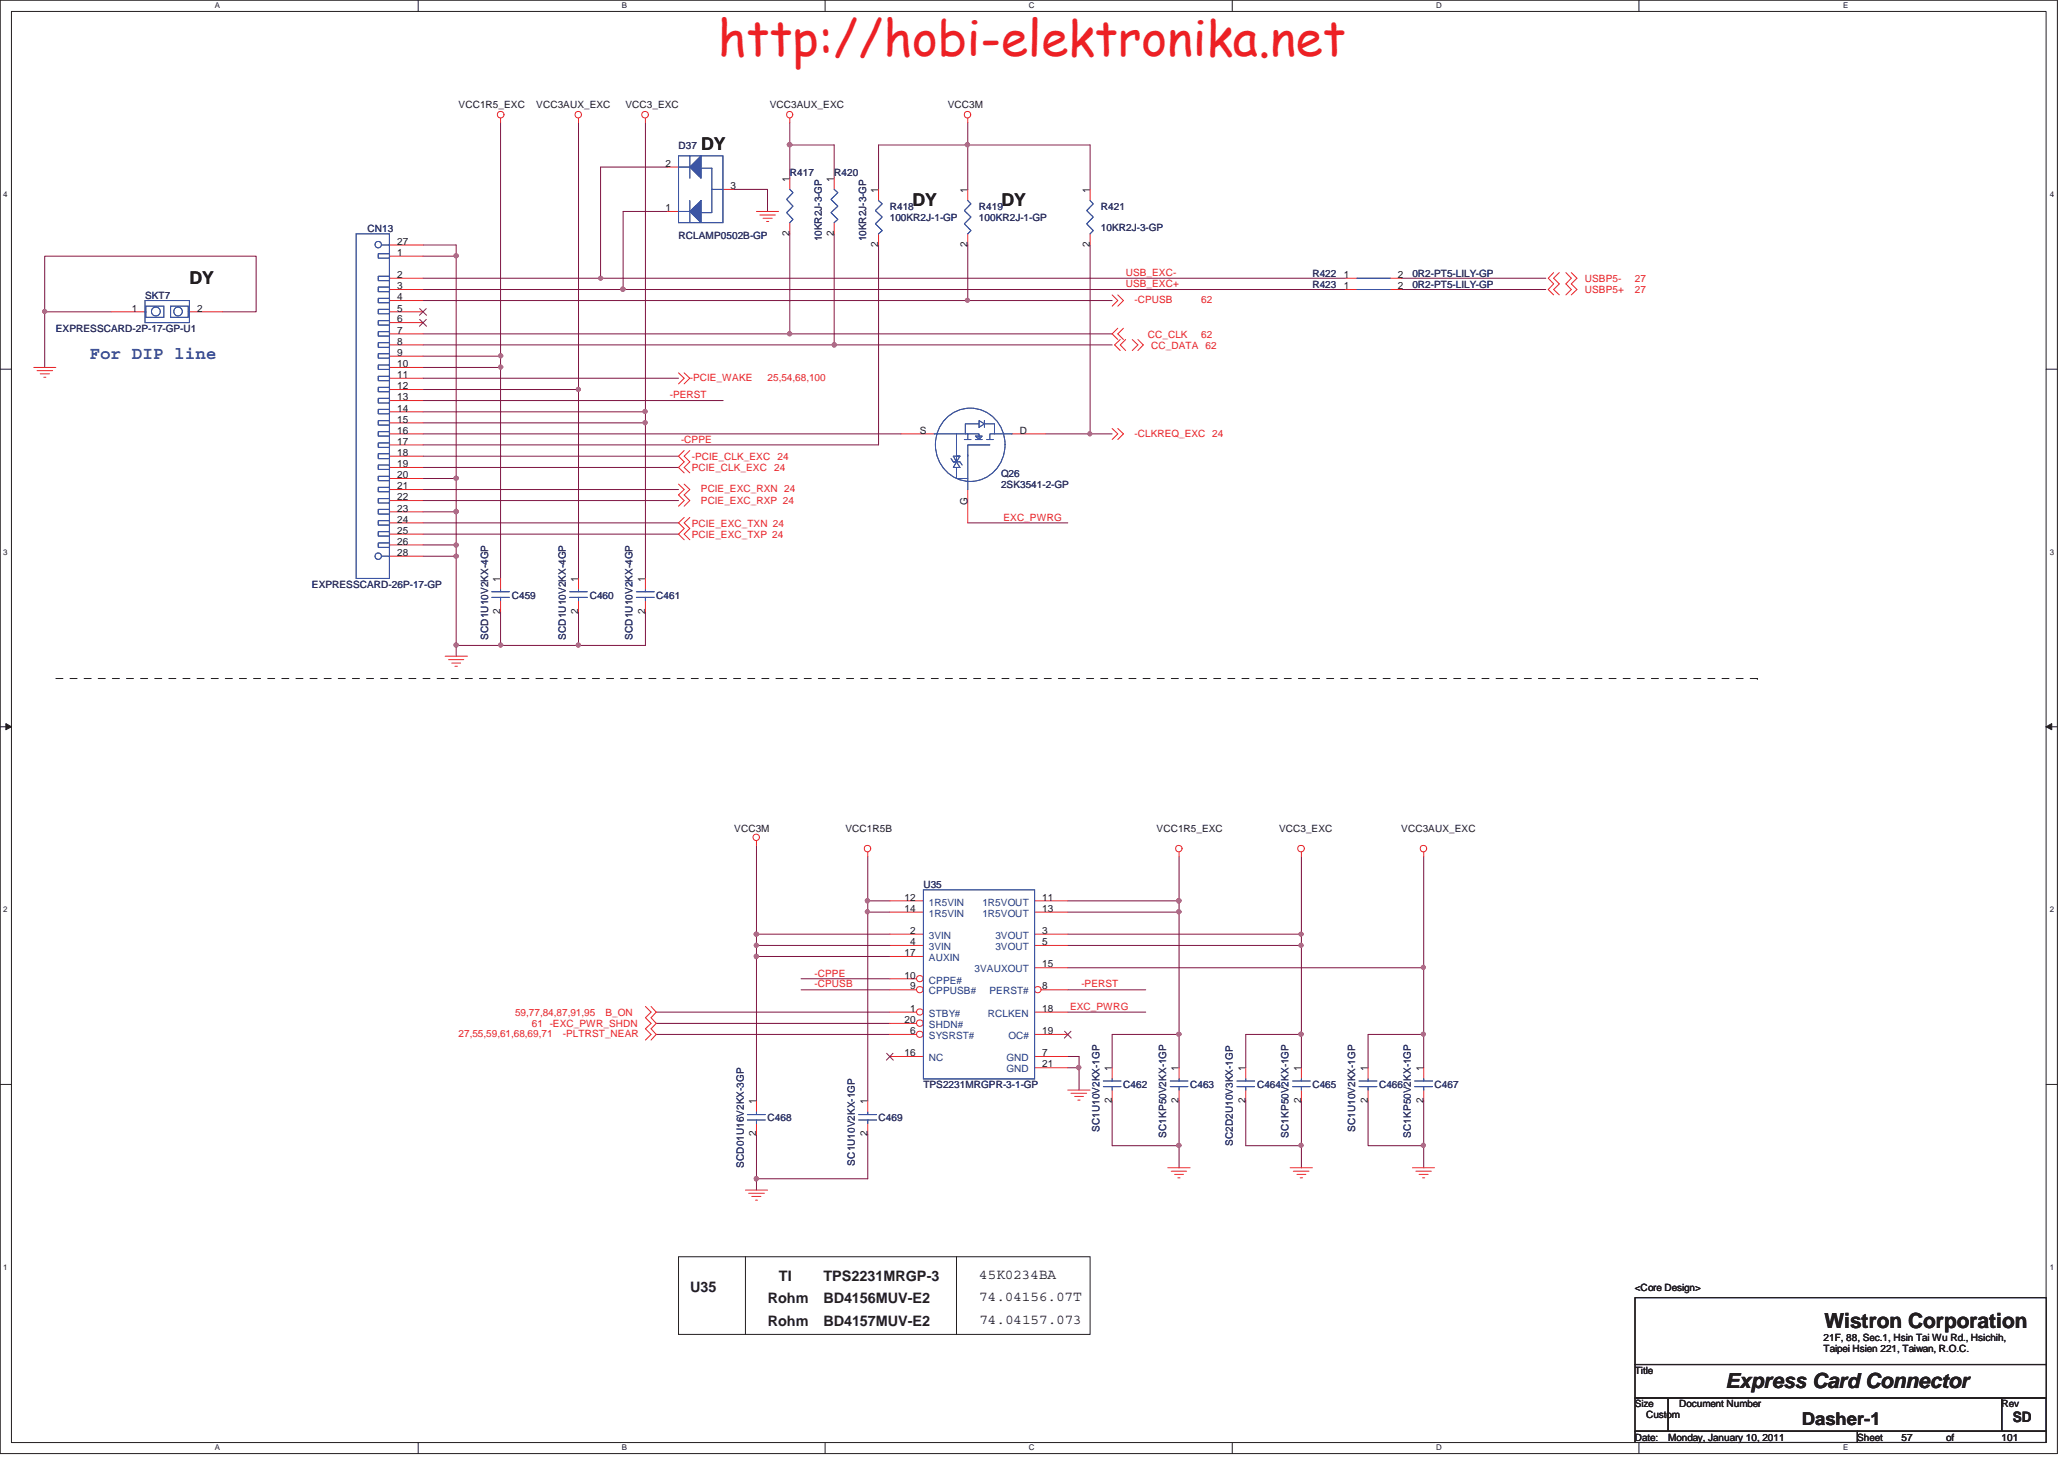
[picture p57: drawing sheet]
<svg xmlns="http://www.w3.org/2000/svg" width="297mm" height="210mm" viewBox="0 0 297 210" stroke-linecap="round" stroke-linejoin="round" font-family="sans-serif">
<defs><g id="words">
<text font-size="7.1" fill="#ed2024" x="103.3" y="8.1">http://hobi-elektronika.net</text>
<g font-size="3" fill="#231f20">
<text x="262.6" y="191.1">Wistron Corporation</text>
<text x="248.3" y="199.8">Express Card Connector</text>
</g>
<g font-size="2.5" fill="#231f20">
<text x="100.9" y="21.6">DY</text>
<text x="131.3" y="29.6">DY</text>
<text x="144.1" y="29.6">DY</text>
<text x="27.3" y="40.8">DY</text>
<text x="259.3" y="205.1">Dasher-1</text>
</g>
<text font-size="2.5" fill="#2d348a" x="12.9" y="51.7">For DIP line</text>
<g font-size="2.1" fill="#231f20">
<text x="99.3" y="186">U35</text>
<text x="112.1" y="184.4">TI</text>
<text x="118.5" y="184.4">TPS2231MRGP-3</text>
<text x="140.9" y="184">45K0234BA</text>
<text x="110.5" y="187.6">Rohm</text>
<text x="110.5" y="190.8">Rohm</text>
<text x="118.5" y="187.6">BD4156MUV-E2</text>
<text x="118.5" y="190.8">BD4157MUV-E2</text>
<text x="140.9" y="187.3">74.04156.07T</text>
<text x="141" y="190.5">74.04157.073</text>
<text x="289.7" y="204.7">SD</text>
</g>
<g font-size="1.4" fill="#231f20">
<text x="66" y="15.5">VCC1R5_EXC</text>
<text x="77.2" y="15.5">VCC3AUX_EXC</text>
<text x="90" y="15.5">VCC3_EXC</text>
<text x="110.8" y="15.5">VCC3AUX_EXC</text>
<text x="136.4" y="15.5">VCC3M</text>
<text x="95.8" y="24">2</text>
<text x="105.1" y="27.2">3</text>
<text x="113.6" y="26.2" transform="rotate(-90 113.6 26.2)">1</text>
<text x="120" y="26.2" transform="rotate(-90 120 26.2)">1</text>
<text x="126.4" y="27.8" transform="rotate(-90 126.4 27.8)">1</text>
<text x="139.2" y="27.8" transform="rotate(-90 139.2 27.8)">1</text>
<text x="156.8" y="27.8" transform="rotate(-90 156.8 27.8)">1</text>
<text x="57.2" y="35.2">27</text>
<text x="95.8" y="30.4">1</text>
<text x="113.6" y="33.9" transform="rotate(-90 113.6 33.9)">2</text>
<text x="120" y="33.9" transform="rotate(-90 120 33.9)">2</text>
<text x="126.4" y="35.5" transform="rotate(-90 126.4 35.5)">2</text>
<text x="139.2" y="35.5" transform="rotate(-90 139.2 35.5)">2</text>
<text x="156.8" y="35.5" transform="rotate(-90 156.8 35.5)">2</text>
<text x="57.2" y="36.8">1</text>
<text x="57.2" y="40">2</text>
<text x="57.2" y="41.6">3</text>
<text x="193.4" y="41.6">1</text>
<text x="193.4" y="40">1</text>
<text x="201.2" y="41.6">2</text>
<text x="201.2" y="40">2</text>
<text x="19" y="44.8">1</text>
<text x="28.4" y="44.8">2</text>
<text x="57.2" y="43.2">4</text>
<text x="57.2" y="44.8">5</text>
<text x="57.2" y="46.4">6</text>
<text x="57.2" y="48">7</text>
<text x="57.2" y="49.6">8</text>
<text x="57.2" y="51.2">9</text>
<text x="57.2" y="52.8">10</text>
<text x="57.2" y="54.4">11</text>
<text x="57.2" y="56">12</text>
<text x="57.2" y="57.6">13</text>
<text x="57.2" y="59.2">14</text>
<text x="57.2" y="60.8">15</text>
<text x="57.2" y="62.4">16</text>
<text x="57.2" y="64">17</text>
<text x="57.2" y="65.6">18</text>
<text x="132.4" y="62.4">S</text>
<text x="146.8" y="62.4">D</text>
<text x="57.2" y="67.2">19</text>
<text x="57.2" y="68.8">20</text>
<text x="57.2" y="70.4">21</text>
<text x="57.2" y="72">22</text>
<text x="57.2" y="73.6">23</text>
<text x="57.2" y="75.2">24</text>
<text x="57.2" y="76.8">25</text>
<text x="139.2" y="72.6" transform="rotate(-90 139.2 72.6)">G</text>
<text x="57.2" y="78.4">26</text>
<text x="57.2" y="80">28</text>
<text x="72" y="83.8" transform="rotate(-90 72 83.8)">1</text>
<text x="83.2" y="83.8" transform="rotate(-90 83.2 83.8)">1</text>
<text x="92.9" y="83.8" transform="rotate(-90 92.9 83.8)">1</text>
<text x="72" y="88.4" transform="rotate(-90 72 88.4)">2</text>
<text x="83.2" y="88.4" transform="rotate(-90 83.2 88.4)">2</text>
<text x="92.9" y="88.4" transform="rotate(-90 92.9 88.4)">2</text>
<text x="105.7" y="119.8">VCC3M</text>
<text x="121.7" y="119.8">VCC1R5B</text>
<text x="166.4" y="119.8">VCC1R5_EXC</text>
<text x="184.1" y="119.8">VCC3_EXC</text>
<text x="201.7" y="119.8">VCC3AUX_EXC</text>
<text x="130.2" y="129.6">12</text>
<text x="130.2" y="131.2">14</text>
<text x="150" y="129.6">11</text>
<text x="150" y="131.2">13</text>
<text x="130.2" y="137.6">17</text>
<text x="131" y="134.4">2</text>
<text x="131" y="136">4</text>
<text x="150" y="134.4">3</text>
<text x="150" y="136">5</text>
<text x="130.2" y="140.9">10</text>
<text x="131" y="142.4">9</text>
<text x="150" y="142.4">8</text>
<text x="150" y="139.2">15</text>
<text x="130.2" y="147.2">20</text>
<text x="131" y="145.6">1</text>
<text x="131" y="148.8">6</text>
<text x="150" y="148.8">19</text>
<text x="150" y="145.6">18</text>
<text x="130.2" y="152">16</text>
<text x="150" y="152">7</text>
<text x="150" y="153.6">21</text>
<text x="160" y="154.2" transform="rotate(-90 160 154.2)">1</text>
<text x="169.6" y="154.2" transform="rotate(-90 169.6 154.2)">1</text>
<text x="179.2" y="154.2" transform="rotate(-90 179.2 154.2)">1</text>
<text x="187.3" y="154.2" transform="rotate(-90 187.3 154.2)">1</text>
<text x="196.8" y="154.2" transform="rotate(-90 196.8 154.2)">1</text>
<text x="204.9" y="154.2" transform="rotate(-90 204.9 154.2)">1</text>
<text x="108.8" y="158.9" transform="rotate(-90 108.8 158.9)">1</text>
<text x="124.8" y="158.9" transform="rotate(-90 124.8 158.9)">1</text>
<text x="160" y="158.8" transform="rotate(-90 160 158.8)">2</text>
<text x="169.6" y="158.8" transform="rotate(-90 169.6 158.8)">2</text>
<text x="179.2" y="158.8" transform="rotate(-90 179.2 158.8)">2</text>
<text x="187.3" y="158.8" transform="rotate(-90 187.3 158.8)">2</text>
<text x="196.8" y="158.8" transform="rotate(-90 196.8 158.8)">2</text>
<text x="204.9" y="158.8" transform="rotate(-90 204.9 158.8)">2</text>
<text x="108.8" y="163.6" transform="rotate(-90 108.8 163.6)">2</text>
<text x="124.8" y="163.6" transform="rotate(-90 124.8 163.6)">2</text>
<text x="235.3" y="185.7">&lt;Core Design&gt;</text>
<text x="235.3" y="197.7">Title</text>
<text x="262.5" y="192.9">21F, 88, Sec.1, Hsin Tai Wu Rd., Hsichih,</text>
<text x="262.5" y="194.6">Taipei Hsien 221, Taiwan, R.O.C.</text>
<text x="235.3" y="202.5">Size</text>
<text x="241.7" y="202.5">Document Number</text>
<text x="288" y="202.5">Rev</text>
<text x="235.3" y="207.3">Date:</text>
<text x="236.9" y="204.1">Custom</text>
<text x="240" y="207.3">Monday, January 10, 2011</text>
<text x="267.3" y="207.3">Sheet</text>
<text x="273.7" y="207.3">57</text>
<text x="280.1" y="207.3">of</text>
<text x="288.1" y="207.3">101</text>
</g>
<g font-size="1.4" fill="#2d2d72">
<text x="97.7" y="21.4">D37</text>
<text x="113.7" y="25.4">R417</text>
<text x="120" y="25.4">R420</text>
<text x="52.9" y="33.4">CN13</text>
<text x="97.7" y="34.4">RCLAMP0502B-GP</text>
<text x="118.3" y="34.8" transform="rotate(-90 118.3 34.8)">10KR2J-3-GP</text>
<text x="124.6" y="34.8" transform="rotate(-90 124.6 34.8)">10KR2J-3-GP</text>
<text x="128.1" y="30.2">R418</text>
<text x="128.1" y="31.8">100KR2J-1-GP</text>
<text x="140.9" y="30.2">R419</text>
<text x="140.9" y="31.8">100KR2J-1-GP</text>
<text x="158.4" y="30.2">R421</text>
<text x="158.4" y="33.2">10KR2J-3-GP</text>
<text x="188.9" y="41.4">R423</text>
<text x="188.9" y="39.8">R422</text>
<text x="203.3" y="41.4">0R2-PT5-LILY-GP</text>
<text x="203.3" y="39.8">0R2-PT5-LILY-GP</text>
<text x="8" y="47.8">EXPRESSCARD-2P-17-GP-U1</text>
<text x="20.9" y="43">SKT7</text>
<text x="144.1" y="68.6">Q26</text>
<text x="144.1" y="70.2">2SK3541-2-GP</text>
<text x="44.9" y="84.6">EXPRESSCARD-26P-17-GP</text>
<text x="73.7" y="86.2">C459</text>
<text x="84.9" y="86.2">C460</text>
<text x="94.5" y="86.2">C461</text>
<text x="70.2" y="92.1" transform="rotate(-90 70.2 92.1)">SCD1U10V2KX-4GP</text>
<text x="81.4" y="92.1" transform="rotate(-90 81.4 92.1)">SCD1U10V2KX-4GP</text>
<text x="91" y="92.1" transform="rotate(-90 91 92.1)">SCD1U10V2KX-4GP</text>
<text x="132.9" y="127.8">U35</text>
<text x="110.5" y="161.4">C468</text>
<text x="126.4" y="161.4">C469</text>
<text x="132.9" y="156.6">TPS2231MRGPR-3-1-GP</text>
<text x="161.7" y="156.6">C462</text>
<text x="171.3" y="156.6">C463</text>
<text x="180.9" y="156.6">C464</text>
<text x="188.9" y="156.6">C465</text>
<text x="198.5" y="156.6">C466</text>
<text x="206.5" y="156.6">C467</text>
<text x="123" y="167.8" transform="rotate(-90 123 167.8)">SC1U10V2KX-1GP</text>
<text x="158.3" y="162.9" transform="rotate(-90 158.3 162.9)">SC1U10V2KX-1GP</text>
<text x="167.8" y="163.7" transform="rotate(-90 167.8 163.7)">SC1KP50V2KX-1GP</text>
<text x="177.4" y="164.9" transform="rotate(-90 177.4 164.9)">SC2D2U10V3KX-1GP</text>
<text x="185.4" y="163.7" transform="rotate(-90 185.4 163.7)">SC1KP50V2KX-1GP</text>
<text x="195" y="162.9" transform="rotate(-90 195 162.9)">SC1U10V2KX-1GP</text>
<text x="203" y="163.7" transform="rotate(-90 203 163.7)">SC1KP50V2KX-1GP</text>
<text x="107" y="168.1" transform="rotate(-90 107 168.1)">SCD01U16V2KX-3GP</text>
</g>
<g font-size="1.4" fill="#ec2426">
<text x="162" y="39.7">USB_EXC-</text>
<text x="162" y="41.3">USB_EXC+</text>
<text x="228.1" y="40.6">USBP5-</text>
<text x="235.3" y="40.6">27</text>
<text x="163.3" y="43.6">-CPUSB</text>
<text x="172.9" y="43.6">62</text>
<text x="228.1" y="42.2">USBP5+</text>
<text x="235.3" y="42.2">27</text>
<text x="165.2" y="48.6">CC_CLK</text>
<text x="165.7" y="50.2">CC_DATA</text>
<text x="172.9" y="48.6">62</text>
<text x="173.5" y="50.2">62</text>
<text x="96.4" y="57.3">-PERST</text>
<text x="99.3" y="54.9">-PCIE_WAKE</text>
<text x="110.5" y="54.9">25,54,68,100</text>
<text x="98" y="63.7">-CPPE</text>
<text x="163.3" y="62.9">-CLKREQ_EXC 24</text>
<text x="99.6" y="66.2">-PCIE_CLK_EXC</text>
<text x="99.6" y="67.8">PCIE_CLK_EXC</text>
<text x="100.9" y="70.9">PCIE_EXC_RXN 24</text>
<text x="111.4" y="67.8">24</text>
<text x="111.9" y="66.2">24</text>
<text x="99.6" y="75.8">PCIE_EXC_TXN 24</text>
<text x="99.6" y="77.4">PCIE_EXC_TXP 24</text>
<text x="100.9" y="72.5">PCIE_EXC_RXP 24</text>
<text x="144.4" y="74.9">EXC_PWRG</text>
<text x="117.2" y="140.6">-CPPE</text>
<text x="117.2" y="142.1">-CPUSB</text>
<text x="155.6" y="142.1">-PERST</text>
<text x="66" y="149.3">27,55,59,61,68,69,71</text>
<text x="74.1" y="146.2">59,77,84,87,91,95</text>
<text x="76.5" y="147.8">61 -EXC_PWR_SHDN</text>
<text x="81" y="149.3">-PLTRST_NEAR</text>
<text x="87.1" y="146.2">B_ON</text>
<text x="154" y="145.3">EXC_PWRG</text>
</g>
<g font-size="1.4" fill="#1d437e">
<text x="133.7" y="130.4">1R5VIN</text>
<text x="133.7" y="131.9">1R5VIN</text>
<text x="141.4" y="130.4">1R5VOUT</text>
<text x="141.4" y="131.9">1R5VOUT</text>
<text x="133.7" y="135.1">3VIN</text>
<text x="133.7" y="136.7">3VIN</text>
<text x="143.2" y="135.1">3VOUT</text>
<text x="143.2" y="136.7">3VOUT</text>
<text x="133.7" y="138.3">AUXIN</text>
<text x="133.7" y="141.6">CPPE#</text>
<text x="133.7" y="143.1">CPPUSB#</text>
<text x="140.3" y="140">3VAUXOUT</text>
<text x="142.4" y="143.1">PERST#</text>
<text x="133.7" y="148">SHDN#</text>
<text x="133.7" y="146.3">STBY#</text>
<text x="133.7" y="149.5">SYSRST#</text>
<text x="142.2" y="146.3">RCLKEN</text>
<text x="145.1" y="149.5">OC#</text>
<text x="133.7" y="152.7">NC</text>
<text x="144.9" y="152.7">GND</text>
<text x="144.9" y="154.3">GND</text>
</g>
<g font-size="1.1" fill="#231f20">
<text x="30.9" y="1.2">A</text>
<text x="89.5" y="1.2">B</text>
<text x="148.1" y="1.2">C</text>
<text x="206.7" y="1.2">D</text>
<text x="265.2" y="1.2">E</text>
<text x=".5" y="28.4">4</text>
<text x="295" y="28.4">4</text>
<text x=".5" y="79.8">3</text>
<text x="295" y="79.8">3</text>
<text x=".5" y="131.3">2</text>
<text x="295" y="131.3">2</text>
<text x=".5" y="182.8">1</text>
<text x="295" y="182.8">1</text>
<text x="30.9" y="208.7">A</text>
<text x="89.5" y="208.7">B</text>
<text x="148.1" y="208.7">C</text>
<text x="206.7" y="208.7">D</text>
<text x="265.2" y="208.7">E</text>
</g>
</g></defs>
<path d="M0 0h296.1v209.2h-296.1zM1.6 1.6h292.9v206h-292.9z" fill="none" stroke="#231f20" stroke-width=".14"/>
<g fill="#fff">
<path d="M30.9 .2h.7v1.2h-.7z"/>
<path d="M30.9 207.8h.7v1.1h-.7z"/>
</g>
<path d="M60.2 0v1.6M60.2 207.6v1.6" fill="none" stroke="#231f20" stroke-width=".14"/>
<g fill="#fff">
<path d="M89.5 .2h.7v1.2h-.7z"/>
<path d="M89.5 207.8h.7v1.1h-.7z"/>
</g>
<path d="M118.7 0v1.6M118.7 207.6v1.6" fill="none" stroke="#231f20" stroke-width=".14"/>
<g fill="#fff">
<path d="M148 .2h.8v1.2h-.8z"/>
<path d="M148 207.8h.8v1.1h-.8z"/>
</g>
<path d="M177.3 0v1.6M177.3 207.6v1.6" fill="none" stroke="#231f20" stroke-width=".14"/>
<g fill="#fff">
<path d="M206.6 .2h.7v1.2h-.7z"/>
<path d="M206.6 207.8h.7v1.1h-.7z"/>
</g>
<path d="M235.9 0v1.6M235.9 207.6v1.6" fill="none" stroke="#231f20" stroke-width=".14"/>
<g fill="#fff">
<path d="M265.1 .2h.8v1.2h-.8z"/>
<path d="M265.1 207.8h.8v1.1h-.8z"/>
<path d="M.5 27.4h.6v1.2h-.6z"/>
<path d="M294.9 27.4h.6v1.2h-.6z"/>
<path d="M.5 78.8h.6v1.2h-.6z"/>
<path d="M294.9 78.8h.6v1.2h-.6z"/>
</g>
<path d="M0 53.1h1.6M294.5 53.1h1.6" fill="none" stroke="#231f20" stroke-width=".14"/>
<g fill="#fff">
<path d="M.5 130.4h.6v1.1h-.6z"/>
<path d="M294.9 130.4h.6v1.1h-.6z"/>
</g>
<path d="M0 104.6h1.6M294.5 104.6h1.6" fill="none" stroke="#231f20" stroke-width=".14"/>
<path d="M.8 104.1l.8 .5-.8 .4z" fill="#231f20"/>
<path d="M.8 104.1l.8 .5-.8 .4z" fill="none" stroke="#231f20" stroke-width=".14"/>
<path d="M294.5 104.6l.8-.5v.9z" fill="#231f20"/>
<path d="M294.5 104.6l.8-.5v.9z" fill="none" stroke="#231f20" stroke-width=".14"/>
<g fill="#fff">
<path d="M.5 181.8h.6v1.2h-.6z"/>
<path d="M294.9 181.8h.6v1.2h-.6z"/>
</g>
<path d="M0 156.1h1.6M294.5 156.1h1.6" fill="none" stroke="#231f20" stroke-width=".14"/>
<path d="M60.9 48.1h52.8M83.3 56.1v27.2M179.3 148.9h8v4.8" fill="none" stroke="#7f1542" stroke-width=".14"/>
<circle cx="187.2" cy="148.8" r=".29" fill="#b8529f"/>
<circle cx="187.2" cy="148.8" r=".29" fill="none" stroke="#b8529f" stroke-width=".14"/>
<path d="M153.7 129.6h16" fill="none" stroke="#7f1542" stroke-width=".14"/>
<circle cx="169.6" cy="129.6" r=".32" fill="#b8529f"/>
<circle cx="169.6" cy="129.6" r=".32" fill="none" stroke="#b8529f" stroke-width=".14"/>
<path d="M108.9 169.7h16" fill="none" stroke="#7f1542" stroke-width=".14"/>
<circle cx="108.8" cy="169.6" r=".32" fill="#b8529f"/>
<circle cx="108.8" cy="169.6" r=".32" fill="none" stroke="#b8529f" stroke-width=".14"/>
<path d="M196.9 153.7v-4.8h8v4.8M204.9 164.9v3.2" fill="none" stroke="#7f1542" stroke-width=".14"/>
<circle cx="204.8" cy="164.8" r=".29" fill="#b8529f"/>
<circle cx="204.8" cy="164.8" r=".29" fill="none" stroke="#b8529f" stroke-width=".14"/>
<path d="M124.9 129.6h3.2M187.3 136.1v12.8M196.9 158.4v6.5h8" fill="none" stroke="#7f1542" stroke-width=".14"/>
<circle cx="187.2" cy="148.8" r=".29" fill="#b8529f"/>
<circle cx="187.2" cy="148.8" r=".29" fill="none" stroke="#b8529f" stroke-width=".14"/>
<path d="M108.9 134.4h19.2M153.7 131.3h16M204.9 123.3v16M153.7 152.1h1.6v1.6M179.3 158.4v6.5h8M108.9 169.7v1.6" fill="none" stroke="#7f1542" stroke-width=".14"/>
<circle cx="187.2" cy="164.8" r=".29" fill="#b8529f"/>
<circle cx="187.2" cy="164.8" r=".29" fill="none" stroke="#b8529f" stroke-width=".14"/>
<path d="M124.9 131.3h3.2M169.7 129.6v1.7M94.4 148.9h33.7M94.4 145.7h33.7M160.1 148.9v4.8" fill="none" stroke="#7f1542" stroke-width=".14"/>
<circle cx="124.8" cy="131.2" r=".29" fill="#b8529f"/>
<circle cx="124.8" cy="131.2" r=".29" fill="none" stroke="#b8529f" stroke-width=".14"/>
<path d="M108.9 136.1h19.2M153.7 134.4h33.6M160.1 148.9h9.6v4.8" fill="none" stroke="#7f1542" stroke-width=".14"/>
<circle cx="187.2" cy="134.4" r=".29" fill="#b8529f"/>
<circle cx="187.2" cy="134.4" r=".29" fill="none" stroke="#b8529f" stroke-width=".14"/>
<path d="M124.9 123.3v6.3M124.9 131.3v27.1M169.7 131.3v17.6" fill="none" stroke="#7f1542" stroke-width=".14"/>
<circle cx="169.7" cy="148.8" r=".31" fill="#b8529f"/>
<circle cx="169.7" cy="148.8" r=".31" fill="none" stroke="#b8529f" stroke-width=".14"/>
<circle cx="169.7" cy="131.2" r=".31" fill="#b8529f"/>
<circle cx="169.7" cy="131.2" r=".31" fill="none" stroke="#b8529f" stroke-width=".14"/>
<path d="M108.9 137.7h19.2" fill="none" stroke="#7f1542" stroke-width=".14"/>
<circle cx="108.8" cy="137.6" r=".32" fill="#b8529f"/>
<circle cx="108.8" cy="137.6" r=".32" fill="none" stroke="#b8529f" stroke-width=".14"/>
<path d="M187.3 134.4v1.7h-33.6" fill="none" stroke="#7f1542" stroke-width=".14"/>
<circle cx="187.2" cy="136" r=".29" fill="#b8529f"/>
<circle cx="187.2" cy="136" r=".29" fill="none" stroke="#b8529f" stroke-width=".14"/>
<path d="M153.7 145.7h11.2M160.1 164.9h9.6" fill="none" stroke="#7f1542" stroke-width=".14"/>
<circle cx="169.7" cy="164.8" r=".31" fill="#b8529f"/>
<circle cx="169.7" cy="164.8" r=".31" fill="none" stroke="#b8529f" stroke-width=".14"/>
<path d="M108.9 134.4v1.7M160.1 158.4v6.5" fill="none" stroke="#7f1542" stroke-width=".14"/>
<circle cx="108.9" cy="134.4" r=".3" fill="#b8529f"/>
<circle cx="108.9" cy="134.4" r=".3" fill="none" stroke="#b8529f" stroke-width=".14"/>
<path d="M124.9 129.6v1.7" fill="none" stroke="#7f1542" stroke-width=".14"/>
<circle cx="124.8" cy="129.6" r=".31" fill="#b8529f"/>
<circle cx="124.8" cy="129.6" r=".31" fill="none" stroke="#b8529f" stroke-width=".14"/>
<path d="M153.7 139.3h51.2v9.6M115.3 140.9h12.8M179.3 148.9v4.8" fill="none" stroke="#7f1542" stroke-width=".14"/>
<circle cx="204.9" cy="148.8" r=".29" fill="#b8529f"/>
<circle cx="204.9" cy="148.8" r=".29" fill="none" stroke="#b8529f" stroke-width=".14"/>
<circle cx="204.8" cy="139.2" r=".29" fill="#b8529f"/>
<circle cx="204.8" cy="139.2" r=".29" fill="none" stroke="#b8529f" stroke-width=".14"/>
<path d="M96.1 30.4h-6.4v11.3h-28.8M60.9 52.9h11.1M113.7 48.1h46.4M92.9 60.9v22.4M115.3 142.5h12.8M153.7 142.5h11.2M108.9 163.3v6.4M124.9 163.3v6.4M187.3 164.9v3.2" fill="none" stroke="#7f1542" stroke-width=".14"/>
<circle cx="113.6" cy="48" r=".31" fill="#b8529f"/>
<circle cx="113.6" cy="48" r=".31" fill="none" stroke="#b8529f" stroke-width=".14"/>
<path d="M83.3 17.6v38.5h-22.4M113.7 33.7v14.4M60.9 57.6h43.2M60.9 62.4h68.8M60.9 72h36.7M139.3 75.3h14.4" fill="none" stroke="#7f1542" stroke-width=".14"/>
<circle cx="83.2" cy="56" r=".3" fill="#b8529f"/>
<circle cx="83.2" cy="56" r=".3" fill="none" stroke="#b8529f" stroke-width=".14"/>
<path d="M60.9 49.6h59.2" fill="none" stroke="#7f1542" stroke-width=".14"/>
<circle cx="120.1" cy="49.6" r=".32" fill="#b8529f"/>
<circle cx="120.1" cy="49.6" r=".32" fill="none" stroke="#b8529f" stroke-width=".14"/>
<path d="M139.3 43.3h20.8M60.9 64h65.5" fill="none" stroke="#7f1542" stroke-width=".14"/>
<circle cx="139.2" cy="43.2" r=".29" fill="#b8529f"/>
<circle cx="139.2" cy="43.2" r=".29" fill="none" stroke="#b8529f" stroke-width=".14"/>
<path d="M113.7 20.9v4.8M120.1 33.7v15.9M139.3 35.3v8M60.9 78.4h4.8M60.9 70.5h36.7" fill="none" stroke="#7f1542" stroke-width=".14"/>
<circle cx="113.6" cy="20.8" r=".31" fill="#b8529f"/>
<circle cx="113.6" cy="20.8" r=".31" fill="none" stroke="#b8529f" stroke-width=".14"/>
<path d="M60.9 73.7h4.8v4.7" fill="none" stroke="#7f1542" stroke-width=".14"/>
<circle cx="65.6" cy="73.6" r=".32" fill="#b8529f"/>
<circle cx="65.6" cy="73.6" r=".32" fill="none" stroke="#b8529f" stroke-width=".14"/>
<path d="M113.7 20.9h6.4" fill="none" stroke="#7f1542" stroke-width=".14"/>
<circle cx="113.6" cy="20.8" r=".31" fill="#b8529f"/>
<circle cx="113.6" cy="20.8" r=".31" fill="none" stroke="#b8529f" stroke-width=".14"/>
<path d="M60.9 59.3h32M60.9 68.9h4.8v4.8M60.9 67.3h36.7" fill="none" stroke="#7f1542" stroke-width=".14"/>
<circle cx="65.7" cy="68.8" r=".31" fill="#b8529f"/>
<circle cx="65.7" cy="68.8" r=".31" fill="none" stroke="#b8529f" stroke-width=".14"/>
<path d="M113.7 17.6v3.3M120.1 20.9v4.8M60.9 51.3h11.1M60.9 75.3h36.7M60.9 60.9h32" fill="none" stroke="#7f1542" stroke-width=".14"/>
<circle cx="92.8" cy="60.8" r=".3" fill="#b8529f"/>
<circle cx="92.8" cy="60.8" r=".3" fill="none" stroke="#b8529f" stroke-width=".14"/>
<path d="M60.9 36.9h4.8v32M60.9 65.7h36.7" fill="none" stroke="#7f1542" stroke-width=".14"/>
<circle cx="65.7" cy="36.8" r=".32" fill="#b8529f"/>
<circle cx="65.7" cy="36.8" r=".32" fill="none" stroke="#b8529f" stroke-width=".14"/>
<path d="M92.9 17.6v41.7M60.9 54.4h36.7M60.9 43.3h78.4M60.9 76.9h36.7M72 92.9h11.3" fill="none" stroke="#7f1542" stroke-width=".14"/>
<circle cx="72.1" cy="92.8" r=".3" fill="#b8529f"/>
<circle cx="72.1" cy="92.8" r=".3" fill="none" stroke="#b8529f" stroke-width=".14"/>
<path d="M72 51.3v1.6" fill="none" stroke="#7f1542" stroke-width=".14"/>
<circle cx="72.1" cy="51.2" r=".3" fill="#b8529f"/>
<circle cx="72.1" cy="51.2" r=".3" fill="none" stroke="#b8529f" stroke-width=".14"/>
<path d="M92.9 59.3v1.6" fill="none" stroke="#7f1542" stroke-width=".14"/>
<circle cx="92.8" cy="59.2" r=".29" fill="#b8529f"/>
<circle cx="92.8" cy="59.2" r=".29" fill="none" stroke="#b8529f" stroke-width=".14"/>
<path d="M72 17.6v33.7M153.7 153.7h1.6" fill="none" stroke="#7f1542" stroke-width=".14"/>
<circle cx="155.2" cy="153.6" r=".31" fill="#b8529f"/>
<circle cx="155.2" cy="153.6" r=".31" fill="none" stroke="#b8529f" stroke-width=".14"/>
<path d="M65.7 92.9h6.3" fill="none" stroke="#7f1542" stroke-width=".14"/>
<circle cx="65.7" cy="92.8" r=".32" fill="#b8529f"/>
<circle cx="65.7" cy="92.8" r=".32" fill="none" stroke="#b8529f" stroke-width=".14"/>
<path d="M65.7 92.9v1.5M92.9 88.1v4.8M108.9 136.1v1.6M169.7 123.3v6.3M187.3 123.3v11.1" fill="none" stroke="#7f1542" stroke-width=".14"/>
<circle cx="108.8" cy="136" r=".3" fill="#b8529f"/>
<circle cx="108.8" cy="136" r=".3" fill="none" stroke="#b8529f" stroke-width=".14"/>
<path d="M60.9 35.3h4.8v1.6M105.7 27.3h4.8v3.1M83.3 88.1v4.8h9.6M169.7 158.4v6.5" fill="none" stroke="#7f1542" stroke-width=".14"/>
<circle cx="83.2" cy="92.8" r=".3" fill="#b8529f"/>
<circle cx="83.2" cy="92.8" r=".3" fill="none" stroke="#b8529f" stroke-width=".14"/>
<path d="M86.4 40h107.3M201.7 40h20.8M201.7 41.7h20.8" fill="none" stroke="#7f1542" stroke-width=".14"/>
<circle cx="86.5" cy="40" r=".29" fill="#b8529f"/>
<circle cx="86.5" cy="40" r=".29" fill="none" stroke="#b8529f" stroke-width=".14"/>
<path d="M89.7 41.7h104" fill="none" stroke="#7f1542" stroke-width=".14"/>
<circle cx="89.6" cy="41.6" r=".32" fill="#b8529f"/>
<circle cx="89.6" cy="41.6" r=".32" fill="none" stroke="#b8529f" stroke-width=".14"/>
<path d="M72 52.9v30.4M120.1 49.6h40M169.7 164.9v3.2" fill="none" stroke="#7f1542" stroke-width=".14"/>
<circle cx="72.1" cy="52.8" r=".3" fill="#b8529f"/>
<circle cx="72.1" cy="52.8" r=".3" fill="none" stroke="#b8529f" stroke-width=".14"/>
<path d="M96.1 24h-9.7v16h-25.5M65.7 80v12.9M94.4 147.3h33.7M155.3 153.7v3.2M187.3 158.4v6.5M204.9 158.4v6.5" fill="none" stroke="#7f1542" stroke-width=".14"/>
<circle cx="65.7" cy="80" r=".31" fill="#b8529f"/>
<circle cx="65.7" cy="80" r=".31" fill="none" stroke="#b8529f" stroke-width=".14"/>
<path d="M65.7 78.4v1.6h-4.8M72 88.1v4.8" fill="none" stroke="#7f1542" stroke-width=".14"/>
<circle cx="65.7" cy="78.4" r=".32" fill="#b8529f"/>
<circle cx="65.7" cy="78.4" r=".32" fill="none" stroke="#b8529f" stroke-width=".14"/>
<path d="M126.4 27.3v-6.4h12.9v6.4M126.4 35.3v28.7M156.9 62.4h3.2" fill="none" stroke="#7f1542" stroke-width=".14"/>
<circle cx="139.2" cy="20.8" r=".29" fill="#b8529f"/>
<circle cx="139.2" cy="20.8" r=".29" fill="none" stroke="#b8529f" stroke-width=".14"/>
<path d="M139.3 20.9h17.6" fill="none" stroke="#7f1542" stroke-width=".14"/>
<circle cx="139.2" cy="20.8" r=".29" fill="#b8529f"/>
<circle cx="139.2" cy="20.8" r=".29" fill="none" stroke="#b8529f" stroke-width=".14"/>
<path d="M139.3 17.6v3.3M108.9 121.7v12.7M108.9 137.7v20.7" fill="none" stroke="#7f1542" stroke-width=".14"/>
<circle cx="108.9" cy="134.4" r=".3" fill="#b8529f"/>
<circle cx="108.9" cy="134.4" r=".3" fill="none" stroke="#b8529f" stroke-width=".14"/>
<path d="M156.9 35.3v27.1" fill="none" stroke="#7f1542" stroke-width=".14"/>
<circle cx="156.8" cy="62.4" r=".29" fill="#b8529f"/>
<circle cx="156.8" cy="62.4" r=".29" fill="none" stroke="#b8529f" stroke-width=".14"/>
<path d="M156.9 20.9v6.4M6.4 44.9v-8h30.5v8h-4.9M16 44.9h-9.6v8M150.5 62.4h6.4" fill="none" stroke="#7f1542" stroke-width=".14"/>
<circle cx="6.4" cy="44.8" r=".3" fill="#b8529f"/>
<circle cx="6.4" cy="44.8" r=".3" fill="none" stroke="#b8529f" stroke-width=".14"/>
<g fill="none" stroke="#ec2426" stroke-width=".14">
<path d="M72 17v.6M83.3 17v.6M92.9 17v.6M113.7 17v.6M139.3 17v.6M56.1 36.9h4.8M56.1 35.3h4.8M108.9 30.4h3.1M109.4 30.9h2.2M109.8 31.4h1.3M110.3 31.9h.3M223.6 39.2l-.8 .8 .8 .9-.8 .8 .8 .7"/>
<path d="M224.4 39.2l-.8 .8 .8 .9-.8 .8 .8 .7M225.4 39.2l.7 .8-.7 .9 .7 .8-.7 .7M226.1 39.2l.8 .8-.8 .9 .8 .8-.8 .7M4.9 52.9h3.1M5.3 53.3h2.3M5.8 53.8h1.3M6.3 54.3h.3M16 44.9h4.9M27.3 44.9h4.7M56.1 52.9h4.8M56.1 40h4.8M56.1 41.7h4.8"/>
<path d="M56.1 43.3h4.8M56.1 44.9h4.8M56.1 46.4h4.8M56.1 48.1h4.8M56.1 49.6h4.8M56.1 51.3h4.8M56.1 54.4h4.8M56.1 56.1h4.8M56.1 57.6h4.8M56.1 59.3h4.8M97.6 53.7l.9 .7-.9 .8M98.5 53.7l.8 .7-.8 .8"/>
<path d="M160.1 42.4l.8 .9-.8 .8M160.9 42.4l.8 .9-.8 .8M160.9 47.2l-.8 .9 .8 .8M161.2 48.9l-.8 .7 .8 .9M161.7 47.2l-.8 .9 .8 .8M162 48.9l-.8 .7 .8 .9M162.9 48.9l.9 .7-.9 .9M163.8 48.9l.7 .7-.7 .9M56.1 60.9h4.8M56.1 62.4h4.8M56.1 64h4.8M56.1 65.7h4.8"/>
<path d="M56.1 67.3h4.8M56.1 68.9h4.8M56.1 70.5h4.8M56.1 72h4.8M56.1 73.7h4.8M56.1 75.3h4.8M56.1 76.9h4.8M56.1 78.4h4.8M97.6 69.7l.9 .8-.9 .7 .9 .8-.9 .9M98.5 64.8l-.9 .9 .9 .8-.9 .8 .9 .8M98.5 74.5l-.9 .8 .9 .8-.9 .8 .9 .8M98.5 69.7l.8 .8-.8 .7 .8 .8-.8 .9"/>
<path d="M99.3 64.8l-.8 .9 .8 .8-.8 .8 .8 .8M99.3 74.5l-.8 .8 .8 .8-.8 .8 .8 .8M160.1 61.7l.8 .7-.8 .9M160.9 61.7l.8 .7-.8 .9M56.1 80h4.8M64.1 94.4h3.2M64.6 94.9h2.1M65 95.4h1.3M65.5 95.9h.3M108.9 121v.7M124.9 122.6v.7M128.1 129.6h4.8"/>
<path d="M128.1 131.3h4.8M169.7 122.6v.7M187.3 122.6v.7M204.9 122.6v.7M92.9 144.9l.8 .8-.8 .8 .8 .8-.8 .8 .8 .8-.8 .8M93.7 144.9l.7 .8-.7 .8 .7 .8-.7 .8 .7 .8-.7 .8M153.7 156.9h3.2M154.1 157.3h2.3M154.7 157.8h1.2M155.1 158.3h.3M196.9 153.7v1.6M196.9 156.9v1.5"/>
<path d="M204.9 153.7v1.6M204.9 156.9v1.5M107.3 171.3h3.2M107.7 171.7h2.3M108.2 172.2h1.3M108.7 172.7h.3M168.1 168.1h3.2M168.6 168.6h2.2M169.1 169h1.2M169.5 169.5h.3M185.7 168.1h3.2M186.1 168.6h2.3"/>
<path d="M186.7 169h1.2M187.1 169.5h.4M203.3 168.1h3.1M203.8 168.6h2.2M204.2 169h1.3M204.7 169.5h.3"/>
<circle cx="72.1" cy="16.5" r=".48"/>
<circle cx="83.2" cy="16.5" r=".47"/>
<circle cx="92.8" cy="16.5" r=".48"/>
<circle cx="113.6" cy="16.5" r=".46"/>
<circle cx="139.2" cy="16.5" r=".47"/>
<circle cx="108.8" cy="120.5" r=".46"/>
<circle cx="124.8" cy="122.1" r=".47"/>
<circle cx="169.6" cy="122.1" r=".47"/>
<circle cx="187.2" cy="122.1" r=".48"/>
<circle cx="204.8" cy="122.1" r=".47"/>
</g>
<path d="M97.6 180.9h59.3v11.1h-59.3zM107.3 180.9v11.2M137.7 180.9v11.2M235.3 186.8h59.2v9.6h-59.2zM235.3 196.4h59.2v4.8h-59.2zM235.3 201.2h4.8v4.8h-4.8zM235.3 206h32v1.6h-32zM240.1 201.2h48v4.8h-48zM267.3 206h27.2v1.6h-27.2zM288.1 201.2h6.4v4.8h-6.4z" fill="none" stroke="#231f20" stroke-width=".14"/>
<path d="M8 97.7h244.9M252.9 97.7h.1" fill="none" stroke="#231f20" stroke-width=".14" stroke-dasharray="1 1 1 1 1 1 1 1"/>
<g fill="none" stroke="#3a53a4" stroke-width=".14">
<path d="M51.3 33.7h4.7v49.6h-4.7zM54.4 36.5h1.7v.7h-1.7zM54.4 39.8h1.7v.6h-1.7zM55 35.3h1.1M20.9 43.3h6.4v3.1h-6.4zM20.9 44.9h.1M21 44.1h2.6v1.6h-2.6zM24.5 44.1h2.6v1.6h-2.6zM27.1 44.9h.2M54.4 41.3h1.7v.7h-1.7zM54.4 42.9h1.7v.7h-1.7zM54.4 44.5h1.7v.7h-1.7z"/>
<path d="M54.4 46.1h1.7v.7h-1.7zM54.4 47.7h1.7v.7h-1.7zM54.4 49.3h1.7v.7h-1.7zM54.4 50.9h1.7v.6h-1.7zM54.4 52.5h1.7v.7h-1.7zM54.4 54.2h1.7v.6h-1.7zM54.4 55.7h1.7v.7h-1.7zM54.4 57.3h1.7v.7h-1.7zM54.4 58.9h1.7v.7h-1.7zM54.4 60.5h1.7v.7h-1.7zM54.4 62.1h1.7v.7h-1.7zM54.4 63.8h1.7v.6h-1.7z"/>
<path d="M54.4 65.3h1.7v.7h-1.7zM54.4 66.9h1.7v.7h-1.7zM54.4 68.5h1.7v.7h-1.7zM54.4 70.1h1.7v.7h-1.7zM54.4 71.8h1.7v.6h-1.7zM54.4 73.3h1.7v.7h-1.7zM54.4 74.9h1.7v.7h-1.7zM54.4 76.5h1.7v.7h-1.7zM54.4 78.1h1.7v.7h-1.7zM55 80h1.1M195.6 156.4h2.6M195.6 155.6h2.6"/>
<path d="M196.9 155.3v.3M196.9 156.4v.5M203.6 156.4h2.6M203.6 155.6h2.6M204.9 155.3v.3M204.9 156.4v.5"/>
<circle cx="54.4" cy="35.2" r=".46"/>
<circle cx="22.4" cy="44.8" r=".64"/>
<circle cx="25.6" cy="44.8" r=".63"/>
<circle cx="54.4" cy="80" r=".46"/>
</g>
<path d="M60.4 44.4l1 1M60.4 46l1 1M61.3 44.4l-.9 1M61.3 46l-.9 1" fill="none" stroke="#7f431c" stroke-width=".14"/>
<circle cx="132.4" cy="147.2" r=".48" fill="#fff"/>
<g fill="none" stroke="#ec2426" stroke-width=".14">
<path d="M128.1 134.4h4.8M128.1 136.1h4.8M128.1 137.7h4.8M128.1 147.3h3.8"/>
<circle cx="132.4" cy="147.2" r=".48"/>
</g>
<circle cx="132.4" cy="145.6" r=".47" fill="#fff"/>
<g fill="none" stroke="#ec2426" stroke-width=".14">
<path d="M128.1 145.7h3.8"/>
<circle cx="132.4" cy="145.6" r=".47"/>
</g>
<circle cx="132.4" cy="140.8" r=".47" fill="#fff"/>
<g fill="none" stroke="#ec2426" stroke-width=".14">
<path d="M128.1 140.9h3.8"/>
<circle cx="132.4" cy="140.8" r=".47"/>
</g>
<circle cx="132.4" cy="142.4" r=".47" fill="#fff"/>
<g fill="none" stroke="#ec2426" stroke-width=".14">
<path d="M148.9 129.6h4.8M148.9 131.3h4.8M148.9 134.4h4.8M148.9 136.1h4.8M148.9 139.3h4.8M128.1 142.5h3.8M148.9 145.7h4.8M148.9 148.9h4.8M148.9 152.1h4.8"/>
<circle cx="132.4" cy="142.4" r=".47"/>
</g>
<path d="M153.2 148.4l1 1M154.1 148.4l-.9 1" fill="none" stroke="#7f431c" stroke-width=".14"/>
<circle cx="149.4" cy="142.4" r=".47" fill="#fff"/>
<g fill="none" stroke="#ec2426" stroke-width=".14">
<path d="M149.9 142.5h3.8"/>
<circle cx="149.4" cy="142.4" r=".47"/>
</g>
<circle cx="132.4" cy="148.9" r=".47" fill="#fff"/>
<g fill="none" stroke="#ec2426" stroke-width=".14">
<path d="M96.1 30.4h1.5M96.1 24h1.5M104.1 27.3h1.6M113.7 25.7v1.6M113.7 32v1.7M120.1 25.7v1.6M120.1 32v1.7M126.4 27.3v1.6M126.4 33.7v1.6M139.3 27.3v1.6M139.3 33.7v1.6M156.9 27.3v1.6"/>
<path d="M156.9 33.7v1.6M193.7 41.7h1.6M193.7 40h1.6M200.1 41.7h1.6M200.1 40h1.6M129.7 62.4h4.7M139.3 70.5v4.8M145.7 62.4h4.8M72 83.3v1.6M72 86.4v1.7M83.3 83.3v1.6M83.3 86.4v1.7"/>
<path d="M92.9 83.3v1.6M92.9 86.4v1.7M108.9 158.4v1.7M124.9 158.4v1.7M128.1 148.9h3.8M128.1 152.1h4.8M148.9 153.7h4.8M160.1 153.7v1.6M160.1 156.9v1.5M179.3 153.7v1.6M179.3 156.9v1.5M108.9 161.7v1.6"/>
<path d="M124.9 161.7v1.6"/>
<circle cx="132.4" cy="148.9" r=".47"/>
</g>
<path d="M127.6 151.6l1 1M128.5 151.6l-.9 1" fill="none" stroke="#7f431c" stroke-width=".14"/>
<g fill="none" stroke="#3a53a4" stroke-width=".14">
<path d="M113.7 27.3l.4 .4-.9 1 .9 1-.9 .9 .9 1-.4 .4M120.1 27.3l.5 .4-1 1 1 1-1 .9 1 1-.5 .4M126.4 28.9l.6 .4-1 1 1 .9-1 1 1 1-.6 .5M139.3 28.9l.4 .4-.9 1 .9 .9-.9 1 .9 1-.4 .5M156.9 28.9l.4 .4-.9 1 .9 .9-.9 1 .9 1-.4 .5M136.4 60a5 5 0 0 1 5.5-.7 5 5 0 0 1 2.7 4.7 5 5 0 0 1-3.6 5.1 5 5 0 0 1-5.7-2.4 5.5 5.5 0 0 1 1.1-6.7zM195.3 41.7h4.8M195.3 40h4.8M134.4 62.4h4.9v.9M136.9 66l.3 .5M137.7 66.5l.4 .8h-.9zM137.7 62.4v4.1h-.5h.9l.4 .4"/>
<path d="M137.7 67.3v1.6h1.6M138.1 65.7l-.4 .8-.5-.8h.9h-.4M138.8 63.3h.9M139.3 65.5v5M139.3 62.4h1.6v.9M140.4 63.3h1M140.4 62.8h1l-.5 .5zM140.9 60.5l.8 .5-.8 .5zM140.9 61h-2v1.4M141.7 61.5v-1v.5h1.4v1.4M142 63.3h.9M142.5 64h-3.2v1.7"/>
<path d="M145.7 62.4h-3.2v.9M70.8 86h2.5M70.8 85.2h2.5M72 84.9v.3M72 86v.4M82 86h2.5M82 85.2h2.5M83.3 84.9v.3M83.3 86v.4M91.6 86h2.6M91.6 85.2h2.6M92.9 84.9v.3"/>
<path d="M92.9 86v.4M132.9 128.1h16v27.2h-16zM158.8 155.6h2.5M158.8 156.4h2.5M160.1 155.3v.3M160.1 156.4v.5M178 155.6h2.6M178 156.4h2.6M179.3 155.3v.3M179.3 156.4v.5M107.6 161.2h2.5M107.6 160.4h2.5"/>
<path d="M108.9 160.1v.3M108.9 161.2v.5M123.6 161.2h2.6M123.6 160.4h2.6M124.9 160.1v.3M124.9 161.2v.5"/>
</g>
<path d="M99.3 24l1.6-1.6v3.3z" fill="#3a53a4"/>
<path d="M97.6 30.4h1.7M97.6 24h1.7M99.3 22.4v3.3M99.3 24l1.6-1.6v3.3zM100.9 24.2h1.5v6.4h-1.5M102.4 27.3h1.7" fill="none" stroke="#3a53a4" stroke-width=".14"/>
<path d="M99.3 30.4l1.6-1.5v3.1z" fill="#3a53a4"/>
<path d="M97.6 22.4h6.4v9.6h-6.4zM99.3 28.9v3.1M99.3 30.4l1.6-1.5v3.1z" fill="none" stroke="#3a53a4" stroke-width=".14"/>
<path d="M99.3 24l1.6-1.6v3.3z" fill="#3a53a4"/>
<path d="M97.6 30.4h1.7M97.6 24h1.7M99.3 22.4v3.3M99.3 24l1.6-1.6v3.3zM100.9 24.2h1.5v6.4h-1.5M102.4 27.3h1.7" fill="none" stroke="#3a53a4" stroke-width=".14"/>
<path d="M99.3 30.4l1.6-1.5v3.1z" fill="#3a53a4"/>
<path d="M97.6 22.4h6.4v9.6h-6.4zM99.3 28.9v3.1M99.3 30.4l1.6-1.5v3.1zM168.4 155.6h2.6M168.4 156.4h2.6M169.7 155.3v.3M169.7 156.4v.5M186 155.6h2.6M186 156.4h2.6M187.3 155.3v.3M187.3 156.4v.5" fill="none" stroke="#3a53a4" stroke-width=".14"/>
<path d="M169.7 153.7v1.6M169.7 156.9v1.5M187.3 153.7v1.6M187.3 156.9v1.5" fill="none" stroke="#ec2426" stroke-width=".14"/>
<circle cx="187.2" cy="148.8" r=".29" fill="#b8529f"/>
<circle cx="187.2" cy="148.8" r=".29" fill="none" stroke="#b8529f" stroke-width=".14"/>
<circle cx="169.6" cy="129.6" r=".32" fill="#b8529f"/>
<circle cx="169.6" cy="129.6" r=".32" fill="none" stroke="#b8529f" stroke-width=".14"/>
<circle cx="108.8" cy="169.6" r=".32" fill="#b8529f"/>
<circle cx="108.8" cy="169.6" r=".32" fill="none" stroke="#b8529f" stroke-width=".14"/>
<circle cx="204.8" cy="164.8" r=".29" fill="#b8529f"/>
<circle cx="204.8" cy="164.8" r=".29" fill="none" stroke="#b8529f" stroke-width=".14"/>
<circle cx="187.2" cy="148.8" r=".29" fill="#b8529f"/>
<circle cx="187.2" cy="148.8" r=".29" fill="none" stroke="#b8529f" stroke-width=".14"/>
<circle cx="187.2" cy="164.8" r=".29" fill="#b8529f"/>
<circle cx="187.2" cy="164.8" r=".29" fill="none" stroke="#b8529f" stroke-width=".14"/>
<circle cx="124.8" cy="131.2" r=".29" fill="#b8529f"/>
<circle cx="124.8" cy="131.2" r=".29" fill="none" stroke="#b8529f" stroke-width=".14"/>
<circle cx="187.2" cy="134.4" r=".29" fill="#b8529f"/>
<circle cx="187.2" cy="134.4" r=".29" fill="none" stroke="#b8529f" stroke-width=".14"/>
<circle cx="169.7" cy="148.8" r=".31" fill="#b8529f"/>
<circle cx="169.7" cy="148.8" r=".31" fill="none" stroke="#b8529f" stroke-width=".14"/>
<circle cx="169.7" cy="131.2" r=".31" fill="#b8529f"/>
<circle cx="169.7" cy="131.2" r=".31" fill="none" stroke="#b8529f" stroke-width=".14"/>
<circle cx="108.8" cy="137.6" r=".32" fill="#b8529f"/>
<circle cx="108.8" cy="137.6" r=".32" fill="none" stroke="#b8529f" stroke-width=".14"/>
<circle cx="187.2" cy="136" r=".29" fill="#b8529f"/>
<circle cx="187.2" cy="136" r=".29" fill="none" stroke="#b8529f" stroke-width=".14"/>
<circle cx="169.7" cy="164.8" r=".31" fill="#b8529f"/>
<circle cx="169.7" cy="164.8" r=".31" fill="none" stroke="#b8529f" stroke-width=".14"/>
<circle cx="108.9" cy="134.4" r=".3" fill="#b8529f"/>
<circle cx="108.9" cy="134.4" r=".3" fill="none" stroke="#b8529f" stroke-width=".14"/>
<circle cx="124.8" cy="129.6" r=".31" fill="#b8529f"/>
<circle cx="124.8" cy="129.6" r=".31" fill="none" stroke="#b8529f" stroke-width=".14"/>
<circle cx="204.9" cy="148.8" r=".29" fill="#b8529f"/>
<circle cx="204.9" cy="148.8" r=".29" fill="none" stroke="#b8529f" stroke-width=".14"/>
<circle cx="204.8" cy="139.2" r=".29" fill="#b8529f"/>
<circle cx="204.8" cy="139.2" r=".29" fill="none" stroke="#b8529f" stroke-width=".14"/>
<circle cx="113.6" cy="48" r=".31" fill="#b8529f"/>
<circle cx="113.6" cy="48" r=".31" fill="none" stroke="#b8529f" stroke-width=".14"/>
<circle cx="83.2" cy="56" r=".3" fill="#b8529f"/>
<circle cx="83.2" cy="56" r=".3" fill="none" stroke="#b8529f" stroke-width=".14"/>
<circle cx="120.1" cy="49.6" r=".32" fill="#b8529f"/>
<circle cx="120.1" cy="49.6" r=".32" fill="none" stroke="#b8529f" stroke-width=".14"/>
<circle cx="139.2" cy="43.2" r=".29" fill="#b8529f"/>
<circle cx="139.2" cy="43.2" r=".29" fill="none" stroke="#b8529f" stroke-width=".14"/>
<circle cx="113.6" cy="20.8" r=".31" fill="#b8529f"/>
<circle cx="113.6" cy="20.8" r=".31" fill="none" stroke="#b8529f" stroke-width=".14"/>
<circle cx="65.6" cy="73.6" r=".32" fill="#b8529f"/>
<circle cx="65.6" cy="73.6" r=".32" fill="none" stroke="#b8529f" stroke-width=".14"/>
<circle cx="113.6" cy="20.8" r=".31" fill="#b8529f"/>
<circle cx="113.6" cy="20.8" r=".31" fill="none" stroke="#b8529f" stroke-width=".14"/>
<circle cx="65.7" cy="68.8" r=".31" fill="#b8529f"/>
<circle cx="65.7" cy="68.8" r=".31" fill="none" stroke="#b8529f" stroke-width=".14"/>
<circle cx="92.8" cy="60.8" r=".3" fill="#b8529f"/>
<circle cx="92.8" cy="60.8" r=".3" fill="none" stroke="#b8529f" stroke-width=".14"/>
<circle cx="65.7" cy="36.8" r=".32" fill="#b8529f"/>
<circle cx="65.7" cy="36.8" r=".32" fill="none" stroke="#b8529f" stroke-width=".14"/>
<circle cx="72.1" cy="92.8" r=".3" fill="#b8529f"/>
<circle cx="72.1" cy="92.8" r=".3" fill="none" stroke="#b8529f" stroke-width=".14"/>
<circle cx="72.1" cy="51.2" r=".3" fill="#b8529f"/>
<circle cx="72.1" cy="51.2" r=".3" fill="none" stroke="#b8529f" stroke-width=".14"/>
<circle cx="92.8" cy="59.2" r=".29" fill="#b8529f"/>
<circle cx="92.8" cy="59.2" r=".29" fill="none" stroke="#b8529f" stroke-width=".14"/>
<circle cx="155.2" cy="153.6" r=".31" fill="#b8529f"/>
<circle cx="155.2" cy="153.6" r=".31" fill="none" stroke="#b8529f" stroke-width=".14"/>
<circle cx="65.7" cy="92.8" r=".32" fill="#b8529f"/>
<circle cx="65.7" cy="92.8" r=".32" fill="none" stroke="#b8529f" stroke-width=".14"/>
<circle cx="108.8" cy="136" r=".3" fill="#b8529f"/>
<circle cx="108.8" cy="136" r=".3" fill="none" stroke="#b8529f" stroke-width=".14"/>
<circle cx="83.2" cy="92.8" r=".3" fill="#b8529f"/>
<circle cx="83.2" cy="92.8" r=".3" fill="none" stroke="#b8529f" stroke-width=".14"/>
<circle cx="86.5" cy="40" r=".29" fill="#b8529f"/>
<circle cx="86.5" cy="40" r=".29" fill="none" stroke="#b8529f" stroke-width=".14"/>
<circle cx="89.6" cy="41.6" r=".32" fill="#b8529f"/>
<circle cx="89.6" cy="41.6" r=".32" fill="none" stroke="#b8529f" stroke-width=".14"/>
<circle cx="72.1" cy="52.8" r=".3" fill="#b8529f"/>
<circle cx="72.1" cy="52.8" r=".3" fill="none" stroke="#b8529f" stroke-width=".14"/>
<circle cx="65.7" cy="80" r=".31" fill="#b8529f"/>
<circle cx="65.7" cy="80" r=".31" fill="none" stroke="#b8529f" stroke-width=".14"/>
<circle cx="65.7" cy="78.4" r=".32" fill="#b8529f"/>
<circle cx="65.7" cy="78.4" r=".32" fill="none" stroke="#b8529f" stroke-width=".14"/>
<circle cx="139.2" cy="20.8" r=".29" fill="#b8529f"/>
<circle cx="139.2" cy="20.8" r=".29" fill="none" stroke="#b8529f" stroke-width=".14"/>
<circle cx="139.2" cy="20.8" r=".29" fill="#b8529f"/>
<circle cx="139.2" cy="20.8" r=".29" fill="none" stroke="#b8529f" stroke-width=".14"/>
<circle cx="108.9" cy="134.4" r=".3" fill="#b8529f"/>
<circle cx="108.9" cy="134.4" r=".3" fill="none" stroke="#b8529f" stroke-width=".14"/>
<circle cx="156.8" cy="62.4" r=".29" fill="#b8529f"/>
<circle cx="156.8" cy="62.4" r=".29" fill="none" stroke="#b8529f" stroke-width=".14"/>
<circle cx="6.4" cy="44.8" r=".3" fill="#b8529f"/>
<circle cx="6.4" cy="44.8" r=".3" fill="none" stroke="#b8529f" stroke-width=".14"/>
<use href="#words"/>
</svg>
